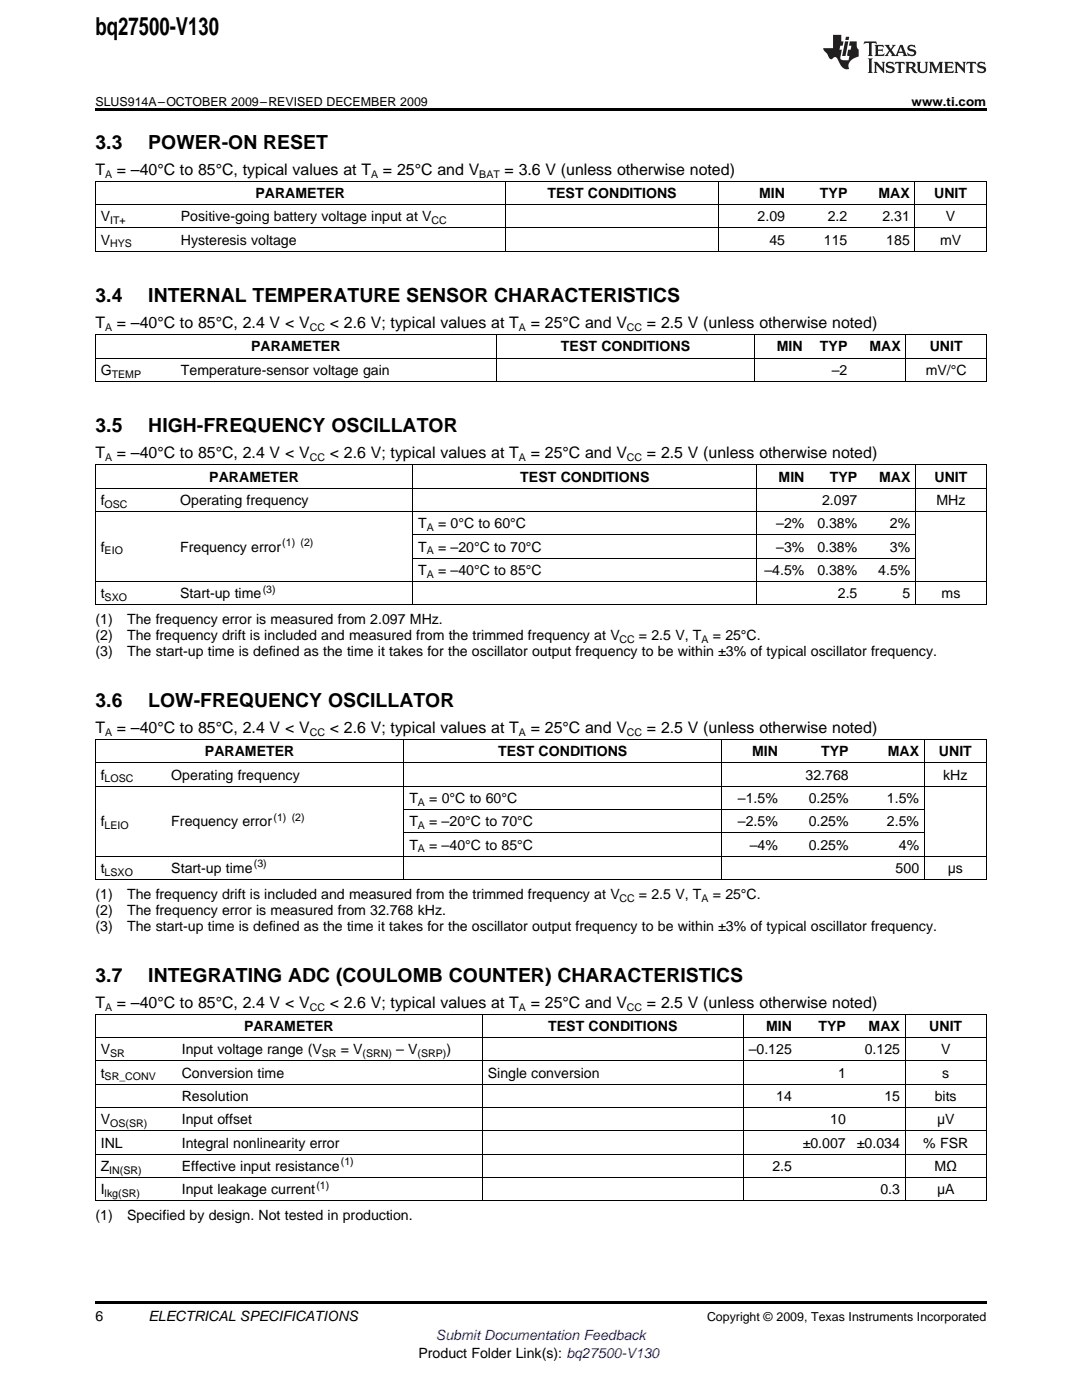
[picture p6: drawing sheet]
<svg xmlns="http://www.w3.org/2000/svg" width="216mm" height="279mm" viewBox="0 0 216 279" stroke-linecap="round" stroke-linejoin="round" font-family="sans-serif">
<defs><g id="words">
<text font-size="4.9" x="19" y="7.1">bq27500-V130</text>
<g font-size="3.9">
<text x="19" y="29.7">3.3</text>
<text x="29.6" y="29.7">POWER-ON RESET</text>
<text x="19" y="60.3">3.4</text>
<text x="29.6" y="60.3">INTERNAL TEMPERATURE SENSOR CHARACTERISTICS</text>
<text x="19" y="86.3">3.5</text>
<text x="29.6" y="86.3">HIGH-FREQUENCY OSCILLATOR</text>
<text x="19" y="141.1">3.6</text>
<text x="29.6" y="141.1">LOW-FREQUENCY OSCILLATOR</text>
<text x="19" y="195.9">3.7</text>
<text x="29.6" y="195.9">INTEGRATING ADC (COULOMB COUNTER) CHARACTERISTICS</text>
</g>
<g font-size="3.2">
<text x="19" y="34.9">T</text>
<text x="23.3" y="34.9">= –40°C to 85°C, typical values at T</text>
<text x="76.4" y="34.9">= 25°C and V</text>
<text x="100.7" y="34.9">= 3.6 V (unless otherwise noted)</text>
<text x="19" y="65.5">T</text>
<text x="23.3" y="65.5">= –40°C to 85°C, 2.4 V &lt; V</text>
<text x="65.8" y="65.5">&lt; 2.6 V; typical values at T</text>
<text x="105.9" y="65.5">= 25°C and V</text>
<text x="129.1" y="65.5">= 2.5 V (unless otherwise noted)</text>
<text x="19" y="91.4">T</text>
<text x="23.3" y="91.4">= –40°C to 85°C, 2.4 V &lt; V</text>
<text x="65.8" y="91.4">&lt; 2.6 V; typical values at T</text>
<text x="105.9" y="91.4">= 25°C and V</text>
<text x="129.1" y="91.4">= 2.5 V (unless otherwise noted)</text>
<text x="19" y="146.3">T</text>
<text x="23.3" y="146.3">= –40°C to 85°C, 2.4 V &lt; V</text>
<text x="65.8" y="146.3">&lt; 2.6 V; typical values at T</text>
<text x="105.9" y="146.3">= 25°C and V</text>
<text x="129.1" y="146.3">= 2.5 V (unless otherwise noted)</text>
<text x="19" y="201.1">T</text>
<text x="23.3" y="201.1">= –40°C to 85°C, 2.4 V &lt; V</text>
<text x="65.8" y="201.1">&lt; 2.6 V; typical values at T</text>
<text x="105.9" y="201.1">= 25°C and V</text>
<text x="129.1" y="201.1">= 2.5 V (unless otherwise noted)</text>
</g>
<g font-size="2.8">
<text x="51" y="39.5">PARAMETER</text>
<text x="109.3" y="39.5">TEST CONDITIONS</text>
<text x="151.5" y="39.5">MIN</text>
<text x="163.6" y="39.5">TYP</text>
<text x="175.3" y="39.5">MAX</text>
<text x="186.4" y="39.5">UNIT</text>
<text x="20.1" y="44.2">V</text>
<text x="36.1" y="44.2">Positive-going battery voltage input at V</text>
<text x="151.2" y="44.2">2.09</text>
<text x="165.2" y="44.2">2.2</text>
<text x="176.1" y="44.2">2.31</text>
<text x="188.7" y="44.2">V</text>
<text x="20.1" y="48.8">V</text>
<text x="36.1" y="48.8">Hysteresis voltage</text>
<text x="153.5" y="48.8">45</text>
<text x="164.4" y="48.8">115</text>
<text x="176.8" y="48.8">185</text>
<text x="187.6" y="48.8">mV</text>
<text x="50.1" y="70.1">PARAMETER</text>
<text x="111.9" y="70.1">TEST CONDITIONS</text>
<text x="155" y="70.1">MIN</text>
<text x="163.6" y="70.1">TYP</text>
<text x="173.5" y="70.1">MAX</text>
<text x="185.5" y="70.1">UNIT</text>
<text x="20.1" y="74.8">G</text>
<text x="36.1" y="74.8">Temperature-sensor voltage gain</text>
<text x="166" y="74.8">–2</text>
<text x="184.7" y="74.8">mV/°C</text>
<text x="20.1" y="100.8">f</text>
<text x="35.9" y="100.8">Operating frequency</text>
<text x="41.8" y="96.1">PARAMETER</text>
<text x="103.8" y="96.1">TEST CONDITIONS</text>
<text x="155.4" y="96.1">MIN</text>
<text x="164" y="100.8">2.097</text>
<text x="165.6" y="96.1">TYP</text>
<text x="175.4" y="96.1">MAX</text>
<text x="186.5" y="96.1">UNIT</text>
<text x="186.9" y="100.8">MHz</text>
<text x="83.5" y="105.4">T</text>
<text x="87.4" y="105.4">= 0°C to 60°C</text>
<text x="154.9" y="105.4">–2%</text>
<text x="163.1" y="105.4">0.38%</text>
<text x="177.6" y="105.4">2%</text>
<text x="20.1" y="110.1">f</text>
<text x="35.9" y="110.1">Frequency error</text>
<text x="83.5" y="110.1">T</text>
<text x="87.4" y="110.1">= –20°C to 70°C</text>
<text x="154.9" y="110.1">–3%</text>
<text x="163.1" y="110.1">0.38%</text>
<text x="177.6" y="110.1">3%</text>
<text x="20.1" y="119.4">t</text>
<text x="35.9" y="119.4">Start-up time</text>
<text x="83.5" y="114.7">T</text>
<text x="87.4" y="114.7">= –40°C to 85°C</text>
<text x="152.5" y="114.7">–4.5%</text>
<text x="163.1" y="114.7">0.38%</text>
<text x="167.2" y="119.4">2.5</text>
<text x="175.3" y="114.7">4.5%</text>
<text x="180.1" y="119.4">5</text>
<text x="187.9" y="119.4">ms</text>
<text x="19" y="124.5">(1)</text>
<text x="25.4" y="124.5">The frequency error is measured from 2.097 MHz.</text>
<text x="19" y="127.7">(2)</text>
<text x="19" y="130.9">(3)</text>
<text x="25.4" y="127.7">The frequency drift is included and measured from the trimmed frequency at V</text>
<text x="25.4" y="130.9">The start-up time is defined as the time it takes for the oscillator output frequency to be within ±3% of typical oscillator frequency.</text>
<text x="127.5" y="127.7">= 2.5 V, T</text>
<text x="142.2" y="127.7">= 25°C.</text>
<text x="20.1" y="155.6">f</text>
<text x="34.2" y="155.6">Operating frequency</text>
<text x="40.9" y="150.9">PARAMETER</text>
<text x="99.4" y="150.9">TEST CONDITIONS</text>
<text x="150.1" y="150.9">MIN</text>
<text x="160.7" y="155.6">32.768</text>
<text x="163.9" y="150.9">TYP</text>
<text x="177.2" y="150.9">MAX</text>
<text x="187.4" y="150.9">UNIT</text>
<text x="188.2" y="155.6">kHz</text>
<text x="81.7" y="160.2">T</text>
<text x="85.7" y="160.2">= 0°C to 60°C</text>
<text x="147.2" y="160.2">–1.5%</text>
<text x="161.4" y="160.2">0.25%</text>
<text x="177" y="160.2">1.5%</text>
<text x="20.1" y="164.9">f</text>
<text x="34.2" y="164.9">Frequency error</text>
<text x="81.7" y="164.9">T</text>
<text x="85.7" y="164.9">= –20°C to 70°C</text>
<text x="147.2" y="164.9">–2.5%</text>
<text x="161.4" y="164.9">0.25%</text>
<text x="177" y="164.9">2.5%</text>
<text x="81.7" y="169.5">T</text>
<text x="85.7" y="169.5">= –40°C to 85°C</text>
<text x="149.6" y="169.5">–4%</text>
<text x="161.4" y="169.5">0.25%</text>
<text x="179.4" y="169.5">4%</text>
<text x="19" y="179.4">(1)</text>
<text x="20.1" y="174.2">t</text>
<text x="25.4" y="179.4">The frequency drift is included and measured from the trimmed frequency at V</text>
<text x="34.2" y="174.2">Start-up time</text>
<text x="127.5" y="179.4">= 2.5 V, T</text>
<text x="142.2" y="179.4">= 25°C.</text>
<text x="178.7" y="174.2">500</text>
<text x="189.1" y="174.2">μs</text>
<text x="19" y="182.5">(2)</text>
<text x="19" y="185.7">(3)</text>
<text x="25.4" y="182.5">The frequency error is measured from 32.768 kHz.</text>
<text x="25.4" y="185.7">The start-up time is defined as the time it takes for the oscillator output frequency to be within ±3% of typical oscillator frequency.</text>
<text x="48.7" y="205.7">PARAMETER</text>
<text x="109.4" y="205.7">TEST CONDITIONS</text>
<text x="152.9" y="205.7">MIN</text>
<text x="163.3" y="205.7">TYP</text>
<text x="173.3" y="205.7">MAX</text>
<text x="185.4" y="205.7">UNIT</text>
<text x="20.1" y="210.4">V</text>
<text x="20.1" y="215.1">t</text>
<text x="36.3" y="210.4">Input voltage range (V</text>
<text x="36.3" y="215.1">Conversion time</text>
<text x="68" y="210.4">= V</text>
<text x="79.1" y="210.4">– V</text>
<text x="89.1" y="210.4">)</text>
<text x="97.3" y="215.1">Single conversion</text>
<text x="149.4" y="210.4">–0.125</text>
<text x="167.2" y="215.1">1</text>
<text x="172.5" y="210.4">0.125</text>
<text x="187.8" y="210.4">V</text>
<text x="188" y="215.1">s</text>
<text x="36.3" y="219.7">Resolution</text>
<text x="154.9" y="219.7">14</text>
<text x="176.5" y="219.7">15</text>
<text x="186.5" y="219.7">bits</text>
<text x="20.1" y="224.4">V</text>
<text x="36.3" y="224.4">Input offset</text>
<text x="165.7" y="224.4">10</text>
<text x="187" y="224.4">μV</text>
<text x="20.1" y="229">INL</text>
<text x="20.1" y="233.7">Z</text>
<text x="36.3" y="229">Integral nonlinearity error</text>
<text x="36.3" y="233.7">Effective input resistance</text>
<text x="154.1" y="233.7">2.5</text>
<text x="160.2" y="229">±0.007</text>
<text x="171" y="229">±0.034</text>
<text x="184.2" y="229">% FSR</text>
<text x="186.5" y="233.7">MΩ</text>
<text x="20.1" y="238.3">I</text>
<text x="36.3" y="238.3">Input leakage current</text>
<text x="175.7" y="238.3">0.3</text>
<text x="187" y="238.3">μA</text>
<text x="19" y="243.5">(1)</text>
<text x="25.4" y="243.5">Specified by design. Not tested in production.</text>
<text x="19" y="263.6">6</text>
<text x="29.6" y="263.6">ELECTRICAL SPECIFICATIONS</text>
<text x="83.5" y="270.9">Product Folder Link(s): bq27500-V130</text>
</g>
<text font-size="2.8" fill="#00f" x="87" y="267.4">Submit Documentation Feedback</text>
<g font-size="2.5">
<text x="19" y="21.1">SLUS914A–OCTOBER 2009–REVISED DECEMBER 2009</text>
<text x="181.9" y="21.1">www.ti.com</text>
<text x="141.1" y="263.6">Copyright © 2009, Texas Instruments Incorporated</text>
</g>
<g font-size="2.1">
<text x="21" y="35.5">A</text>
<text x="74.1" y="35.5">A</text>
<text x="95.6" y="35.5">BAT</text>
<text x="22" y="44.7">IT+</text>
<text x="86.1" y="44.7">CC</text>
<text x="22" y="49.4">HYS</text>
<text x="21" y="66.1">A</text>
<text x="61.8" y="66.1">CC</text>
<text x="103.5" y="66.1">A</text>
<text x="125.1" y="66.1">CC</text>
<text x="22.3" y="75.4">TEMP</text>
<text x="21" y="92.1">A</text>
<text x="61.8" y="92.1">CC</text>
<text x="103.5" y="92.1">A</text>
<text x="125.1" y="92.1">CC</text>
<text x="20.9" y="101.3">OSC</text>
<text x="85.2" y="106">A</text>
<text x="20.9" y="110.6">EIO</text>
<text x="56.3" y="108.9">(1) (2)</text>
<text x="85.2" y="110.6">A</text>
<text x="20.9" y="119.9">SXO</text>
<text x="52.4" y="118.3">(3)</text>
<text x="85.2" y="115.3">A</text>
<text x="123.6" y="128.3">CC</text>
<text x="140" y="128.3">A</text>
<text x="21" y="146.9">A</text>
<text x="61.8" y="146.9">CC</text>
<text x="103.5" y="146.9">A</text>
<text x="125.1" y="146.9">CC</text>
<text x="20.9" y="156.1">LOSC</text>
<text x="83.4" y="160.8">A</text>
<text x="20.9" y="165.5">LEIO</text>
<text x="54.6" y="163.8">(1) (2)</text>
<text x="83.4" y="165.5">A</text>
<text x="50.6" y="173.1">(3)</text>
<text x="83.4" y="170.1">A</text>
<text x="20.9" y="174.8">LSXO</text>
<text x="123.6" y="179.9">CC</text>
<text x="140" y="179.9">A</text>
<text x="21" y="201.7">A</text>
<text x="61.8" y="201.7">CC</text>
<text x="103.5" y="201.7">A</text>
<text x="125.1" y="201.7">CC</text>
<text x="20.9" y="215.6">SR_CONV</text>
<text x="22" y="211">SR</text>
<text x="64.2" y="211">SR</text>
<text x="72.4" y="211">(SRN)</text>
<text x="83.3" y="211">(SRP)</text>
<text x="22" y="224.9">OS(SR)</text>
<text x="68" y="232.6">(1)</text>
<text x="20.9" y="238.9">lkg(SR)</text>
<text x="21.8" y="234.2">IN(SR)</text>
<text x="63.1" y="237.2">(1)</text>
</g>
</g></defs>
<g fill="#231f20">
<path d="M172.5 8.3l-.1 .5 .4-.2h.6v.1v2.1l-.2 .4h.9l-.2-.4v-2.1l.1-.1h.5l.5 .2-.2-.5zM174.5 9l.2 .3v1.5l-.2 .4h1.8l.2-.6a1.04 1.04 0 0 1-1.3 .2v-.7h.6l.3 .2v-.6l-.3 .2h-.6v-.6l.8-.1 .4 .3-.2-.5zM176.5 9l.9 1.1-.9 1.1h.8l-.2-.2 .4-.7 .5 .7-.2 .2h1.5l-.2-.2 .2-.4h.9l.1 .4-.2 .2h1l-.3-.3-.7-1.9h-.5l-.9 2-.8-1 .9-1h-.8l.1 .3-.4 .5-.3-.6 .1-.2zM179.7 9.3l.4 1h-.7zM181.3 9.1a.63 .63 0 0 0-.2 .7 .63 .63 0 0 0 .6 .4l.6 .2 .1 .2a.75 .75 0 0 1-.7 .4 .75 .75 0 0 1-.6-.5l.1 .7 .1-.1a1.11 1.11 0 0 0 1.5-.6 1.13 1.13 0 0 0-1.2-.8l-.1-.4a1.04 1.04 0 0 1 1.2 .2l-.2-.5-.2 .1-.4-.2zM173.2 11.7l.2 .3v2.2l-.2 .4h1l-.3-.4v-2.2l.3-.3zM174.3 12.3l.3 .4v1.5l-.3 .4h.8l-.2-.4v-1.3l1.5 1.7v-1.9l.2-.4h-.7l.2 .4v.9l-1.1-1.3zM177 12.5a.62 .62 0 0 0-.2 .7 .62 .62 0 0 0 .6 .4l.6 .1 .1 .3a.76 .76 0 0 1-.7 .3 .76 .76 0 0 1-.7-.4l.2 .7 .1-.1a1.11 1.11 0 0 0 1.5-.6 1.13 1.13 0 0 0-1.2-.8l-.1-.4a1.04 1.04 0 0 1 1.2 .2l-.2-.6-.2 .1-.5-.1zM178.7 12.3l-.2 .7a.61 .61 0 0 1 .8-.4v1.6l-.2 .4h.9l-.2-.4v-1.6a.63 .63 0 0 1 .7 .4l-.1-.7zM180.6 12.3l.3 .4v1.5l-.3 .4h1l-.2-.2-.1-.8 .6 .2a.76 .76 0 0 0 1.2 .7l-1-1a.58 .58 0 0 0 .6-.5 .58 .58 0 0 0-.5-.6zM181.4 12.7l.1-.1a.45 .45 0 0 1 .5 .1 .45 .45 0 0 1 .1 .5l-.8 .2zM182.9 12.3l.2 .2a2.17 2.17 0 0 0 .3 1.9 .99 .99 0 0 0 1.6-.6v-1.1l.2-.4h-.7l.2 .2a1.92 1.92 0 0 1-.2 1.8 .6 .6 0 0 1-.9-.5v-1.1l.2-.4zM185.4 12.3l.2 .4v1.5l-.2 .4h.7l-.2-.4v-1.4l.8 1.8 .8-1.8v1.4l-.2 .4h.9l-.2-.4v-1.5l.2-.4h-.8l-.6 1.5-.6-1.5zM188.4 12.3l.2 .4v1.5l-.2 .4h1.8l.1-.6a1.04 1.04 0 0 1-1.2 .2v-.7h.5l.4 .2v-.6l-.4 .2h-.5v-.7h.8l.3 .3-.1-.6zM190.5 12.3l.2 .4v1.5l-.2 .4h.7l-.2-.4v-1.3l1.5 1.7v-1.9l.2-.4h-.7l.2 .4v.9l-1.1-1.3zM192.9 12.3l-.1 .7a.61 .61 0 0 1 .7-.4l.1 1.6-.3 .4h1l-.3-.4 .1-1.6a.63 .63 0 0 1 .7 .4l-.1-.7zM195.2 12.5a.62 .62 0 0 0-.2 .7 .62 .62 0 0 0 .6 .4l.6 .1 .1 .3a.76 .76 0 0 1-.7 .3 .76 .76 0 0 1-.6-.4l.1 .7 .1-.1a1.11 1.11 0 0 0 1.6-.6 1.13 1.13 0 0 0-1.3-.8l-.1-.4a1.04 1.04 0 0 1 1.2 .2l-.1-.6-.2 .1-.5-.1z"/>
<path d="M166.2 7v2.6h-1.9v.4l.8 .9a.91 .91 0 0 0 1 .9 .56 .56 0 0 1 .5-.4 .56 .56 0 0 1 .5 .3l.4 .8a1.53 1.53 0 0 0 1.9 1.2 1.54 1.54 0 0 1 1-2.1l.9-.3v-1.4a1.52 1.52 0 0 1-.4-1.6h-1.3l-.2 .8h.5l-.2 .8h-.5l-.1 1v.2l.4 .1-.2 .8a1.93 1.93 0 0 1-1.6-.2l.3-1.9h-.5l.2-.8h.4l.2-.8h-.4v-1.3zM168.6 8.3l-.6 2.9h.7l.6-2.9zM168.8 7.3l-.1 .7h.6l.2-.7z"/>
</g>
<path d="M19 21.6h177.8v.6h-177.8zM19 259.7h177.8v.5h-177.8z" fill="#000"/>
<g fill="none" stroke="#000" stroke-width=".2">
<path d="M19 36.2h177.8M19.1 36.1v14M100.8 36.1v14M143.5 36.1v14M182.5 36.1v14M196.8 36.1v14M19 50.1h177.8M19 45.5h177.8M19 40.8h177.8M19 76.1h177.8M19 71.5h177.8M19 66.8h177.8"/>
<path d="M19.1 66.7v9.4M99 66.7v9.4M150.5 66.7v9.4M180.8 66.7v9.4M196.8 66.7v9.4M19 97.4h177.8M19 92.8h177.8M19.1 92.7v28M82.4 92.7v28M151 92.7v28M182.7 92.7v28M196.8 92.7v28"/>
<path d="M19 116h177.8M19 102.1h177.8M82.4 111.4h100.3M82.4 106.7h100.3M19 120.7h177.8M19 156.9h177.8M19 152.2h177.8M19 147.6h177.8M19.1 147.5v28M80.6 147.5v28M144 147.5v28M184.4 147.5v28"/>
<path d="M196.8 147.5v28M19 175.5h177.8M19 170.9h177.8M80.6 166.2h103.9M80.6 161.6h103.9M19 216.4h177.8M19 211.7h177.8M19 207.1h177.8M19 202.4h177.8M19.1 202.4v37.2M96.2 202.4v37.2M148.3 202.4v37.2"/>
<path d="M180.6 202.4v37.2M196.8 202.4v37.2M19 239.7h177.8M19 235h177.8M19 230.3h177.8M19 225.7h177.8M19 221h177.8"/>
</g>
<use href="#words"/>
</svg>
